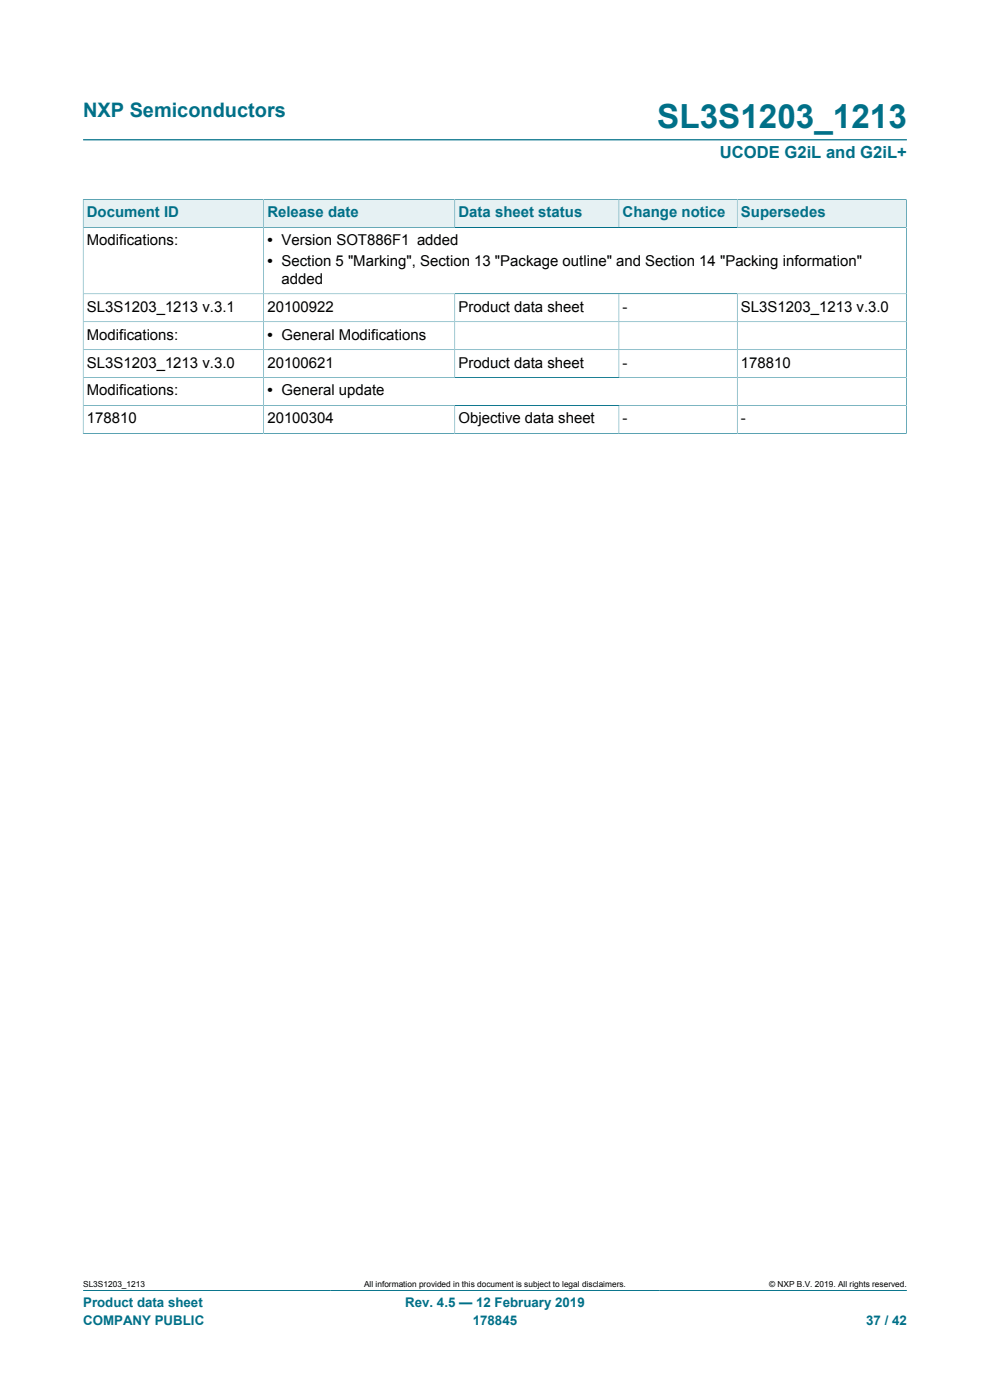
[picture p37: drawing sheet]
<svg xmlns="http://www.w3.org/2000/svg" width="210mm" height="297mm" viewBox="0 0 210 297" stroke-linecap="round" stroke-linejoin="round" font-family="sans-serif">
<defs><g id="words">
<text font-size="7.1" fill="#007088" x="139.4" y="27.2">SL3S1203_1213</text>
<text font-size="4.2" fill="#007088" x="17.6" y="24.8">NXP Semiconductors</text>
<text font-size="3.5" fill="#007088" x="152.7" y="33.5">UCODE G2iL and G2iL+</text>
<g font-size="3.2" fill="#007088">
<text x="18.4" y="46.1">Document ID</text>
<text x="56.7" y="46.1">Release date</text>
<text x="97.2" y="46.1">Data sheet status</text>
<text x="132.1" y="46.1">Change notice</text>
<text x="157.2" y="46.1">Supersedes</text>
</g>
<g font-size="3.2">
<text x="18.4" y="52">Modifications:</text>
<text x="56.7" y="52">• Version SOT886F1 added</text>
<text x="56.7" y="56.4">• Section 5 &quot;Marking&quot;, Section 13 &quot;Package outline&quot; and Section 14 &quot;Packing information&quot;</text>
<text x="59.7" y="60.2">added</text>
<text x="18.4" y="66.1">SL3S1203_1213 v.3.1</text>
<text x="56.7" y="66.1">20100922</text>
<text x="97.2" y="66.1">Product data sheet</text>
<text x="132.1" y="66.1">-</text>
<text x="157.2" y="66.1">SL3S1203_1213 v.3.0</text>
<text x="18.4" y="72">Modifications:</text>
<text x="18.4" y="78">SL3S1203_1213 v.3.0</text>
<text x="56.7" y="72">• General Modifications</text>
<text x="56.7" y="78">20100621</text>
<text x="97.2" y="78">Product data sheet</text>
<text x="132.1" y="78">-</text>
<text x="157.2" y="78">178810</text>
<text x="18.4" y="83.9">Modifications:</text>
<text x="56.7" y="83.9">• General update</text>
<text x="18.4" y="89.8">178810</text>
<text x="56.7" y="89.8">20100304</text>
<text x="97.2" y="89.8">Objective data sheet</text>
<text x="132.1" y="89.8">-</text>
<text x="157.2" y="89.8">-</text>
</g>
<g font-size="2.8" fill="#007088">
<text x="17.6" y="277.3">Product data sheet</text>
<text x="17.6" y="281">COMPANY PUBLIC</text>
<text x="86" y="277.3">Rev. 4.5 — 12 February 2019</text>
<text x="100.3" y="281">178845</text>
<text x="183.7" y="281">37 / 42</text>
</g>
<g font-size="1.8">
<text x="17.6" y="273.1">SL3S1203_1213</text>
<text x="77.2" y="273.1">All information provided in this document is subject to legal disclaimers.</text>
<text x="163.2" y="273.1">© NXP B.V. 2019. All rights reserved.</text>
</g>
</g></defs>
<path d="M17.6 29.7h174.8M17.6 273.8h174.8" fill="none" stroke="#007088" stroke-width=".21"/>
<path d="M17.7 42.4h38.2v5.8h-38.2z" fill="#e6f1f3"/>
<path d="M17.6 42.3v6h38.3v-6h-38.3" fill="none" stroke="#007088" stroke-width=".21"/>
<path d="M56 42.4h40.4v5.8h-40.4z" fill="#e6f1f3"/>
<path d="M55.9 42.3h40.6v6h-40.6z" fill="none" stroke="#007088" stroke-width=".21"/>
<path d="M96.5 42.4h34.7v5.8h-34.7z" fill="#e6f1f3"/>
<path d="M96.5 42.3h34.8v6h-34.8z" fill="none" stroke="#007088" stroke-width=".21"/>
<path d="M131.4 42.4h24.9v5.8h-24.9z" fill="#e6f1f3"/>
<path d="M131.3 42.3h25.1v6h-25.1z" fill="none" stroke="#007088" stroke-width=".21"/>
<path d="M156.5 42.4h35.7v5.8h-35.7z" fill="#e6f1f3"/>
<g fill="none" stroke="#007088" stroke-width=".21">
<path d="M55.9 48.3v43.7M192.3 42.3v49.7M192.3 48.3h-174.7v43.7M192.3 42.3h-35.9v6M17.6 62.3h174.7M17.6 68.3h174.7M17.6 74.2h174.7M96.5 62.3v17.8M131.3 62.3v17.8M156.4 62.3v29.7M17.6 92h174.7M17.6 80.1h174.7"/>
<path d="M17.6 86h174.7M96.5 86v6M131.3 86v6"/>
</g>
<use href="#words"/>
</svg>
